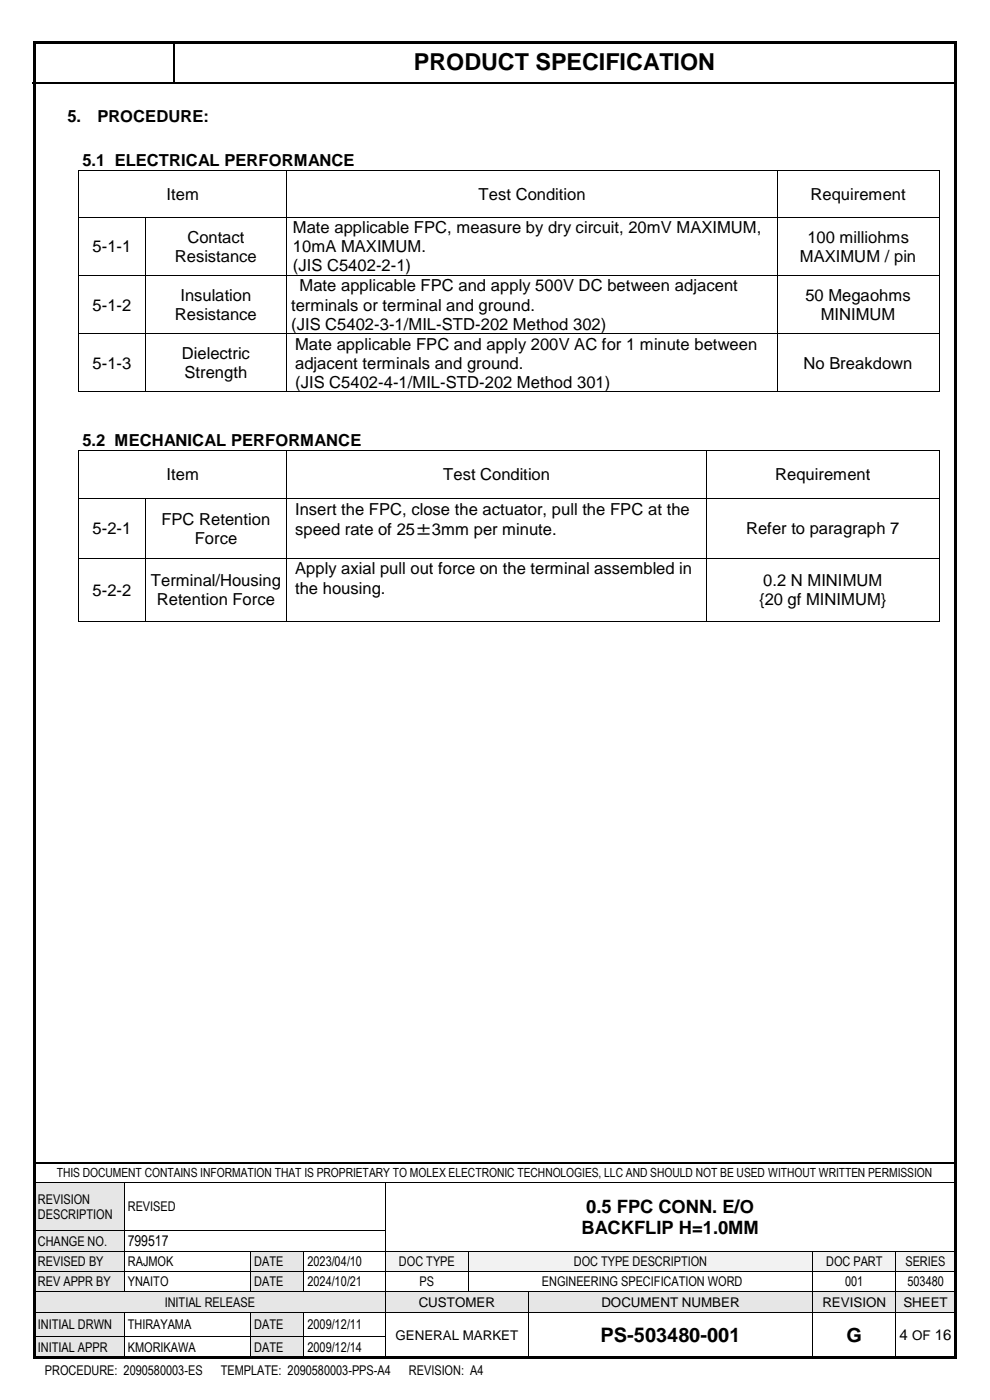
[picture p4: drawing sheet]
<svg xmlns="http://www.w3.org/2000/svg" width="210mm" height="297mm" viewBox="0 0 210 297" stroke-linecap="round" stroke-linejoin="round" font-family="sans-serif">
<defs><g id="words">
<text font-size="5" x="87.8" y="14.9">PRODUCT SPECIFICATION</text>
<g font-size="4.2">
<text x="127.4" y="284.7">PS-503480-001</text>
<text x="179.6" y="284.7">G</text>
</g>
<g font-size="3.9">
<text x="124.4" y="257.3">0.5 FPC CONN. E/O</text>
<text x="123.3" y="261.7">BACKFLIP H=1.0MM</text>
</g>
<g font-size="3.5">
<text x="14.3" y="25.9">5.</text>
<text x="20.7" y="25.9">PROCEDURE:</text>
<text x="17.5" y="35.2">5.1 ELECTRICAL PERFORMANCE</text>
<text x="35.4" y="42.3">Item</text>
<text x="101.5" y="42.3">Test Condition</text>
<text x="172" y="42.3">Requirement</text>
<text x="19.6" y="53.5">5-1-1</text>
<text x="39.8" y="51.5">Contact</text>
<text x="62.2" y="49.5">Mate applicable FPC, measure by dry circuit, 20mV MAXIMUM,</text>
<text x="62.2" y="53.5">10mA MAXIMUM.</text>
<text x="171.3" y="51.5">100 milliohms</text>
<text x="37.1" y="55.5">Resistance</text>
<text x="62.2" y="57.6">(JIS C5402-2-1)</text>
<text x="169.7" y="55.5">MAXIMUM / pin</text>
<text x="19.6" y="65.9">5-1-2</text>
<text x="38.3" y="63.8">Insulation</text>
<text x="61.8" y="65.9">terminals or terminal and ground.</text>
<text x="63.5" y="61.8">Mate applicable FPC and apply 500V DC between adjacent</text>
<text x="170.9" y="63.8">50 Megaohms</text>
<text x="37.1" y="67.9">Resistance</text>
<text x="61.8" y="69.9">(JIS C5402-3-1/MIL-STD-202 Method 302)</text>
<text x="174.1" y="67.9">MINIMUM</text>
<text x="38.6" y="76.2">Dielectric</text>
<text x="62.6" y="74.2">Mate applicable FPC and apply 200V AC for 1 minute between</text>
<text x="19.6" y="78.2">5-1-3</text>
<text x="39.2" y="80.3">Strength</text>
<text x="62.6" y="78.2">adjacent terminals and ground.</text>
<text x="62.6" y="82.3">(JIS C5402-4-1/MIL-STD-202 Method 301)</text>
<text x="170.5" y="78.2">No Breakdown</text>
<text x="17.5" y="94.6">5.2 MECHANICAL PERFORMANCE</text>
<text x="35.4" y="101.9">Item</text>
<text x="94" y="101.9">Test Condition</text>
<text x="164.5" y="101.9">Requirement</text>
<text x="19.6" y="113.4">5-2-1</text>
<text x="34.3" y="111.4">FPC Retention</text>
<text x="62.6" y="109.2">Insert the FPC, close the actuator, pull the FPC at the</text>
<text x="62.6" y="113.5">speed rate of 25±3mm per minute.</text>
<text x="158.3" y="113.4">Refer to paragraph 7</text>
<text x="41.3" y="115.4">Force</text>
<text x="32" y="124.4">Terminal/Housing</text>
<text x="62.6" y="121.9">Apply axial pull out force on the terminal assembled in</text>
<text x="62.6" y="125.9">the housing.</text>
<text x="161.9" y="124.4">0.2 N MINIMUM</text>
<text x="19.6" y="126.4">5-2-2</text>
<text x="33.3" y="128.4">Retention Force</text>
<text x="161" y="128.4">{20 gf MINIMUM}</text>
</g>
<g font-size="3.2">
<text x="27.1" y="264.4">799517</text>
<text x="190.8" y="284.4">4 OF 16</text>
</g>
<g font-size="2.8">
<text x="8" y="255.3">REVISION</text>
<text x="27.1" y="257">REVISED</text>
<text x="8" y="258.6">DESCRIPTION</text>
<text x="8" y="264.2">CHANGE NO.</text>
<text x="8" y="268.6">REVISED BY</text>
<text x="27.1" y="268.6">RAJMOK</text>
<text x="53.9" y="268.6">DATE</text>
<text x="65.2" y="268.6">2023/04/10</text>
<text x="84.6" y="268.6">DOC TYPE</text>
<text x="121.7" y="268.6">DOC TYPE DESCRIPTION</text>
<text x="175.3" y="268.6">DOC PART</text>
<text x="192.1" y="268.6">SERIES</text>
<text x="8" y="272.9">REV APPR BY</text>
<text x="27.1" y="272.9">YNAITO</text>
<text x="53.9" y="272.9">DATE</text>
<text x="65.2" y="272.9">2024/10/21</text>
<text x="89" y="272.9">PS</text>
<text x="114.9" y="272.9">ENGINEERING SPECIFICATION WORD</text>
<text x="179.3" y="272.9">001</text>
<text x="192.5" y="272.9">503480</text>
<text x="8" y="281.9">INITIAL DRWN</text>
<text x="27.1" y="281.9">THIRAYAMA</text>
<text x="34.9" y="277.2">INITIAL RELEASE</text>
<text x="53.9" y="281.9">DATE</text>
<text x="65.2" y="281.9">2009/12/11</text>
<text x="88.8" y="277.2">CUSTOMER</text>
<text x="127.6" y="277.2">DOCUMENT NUMBER</text>
<text x="174.4" y="277.2">REVISION</text>
<text x="191.6" y="277.2">SHEET</text>
<text x="8" y="286.7">INITIAL APPR</text>
<text x="27.1" y="286.7">KMORIKAWA</text>
<text x="53.9" y="286.7">DATE</text>
<text x="65.2" y="286.7">2009/12/14</text>
<text x="83.9" y="284.2">GENERAL MARKET</text>
<text x="9.5" y="291.8">PROCEDURE: 2090580003-ES</text>
<text x="46.8" y="291.8">TEMPLATE: 2090580003-PPS-A4</text>
<text x="86.8" y="291.8">REVISION: A4</text>
</g>
<text font-size="2.7" x="12" y="249.8">THIS DOCUMENT CONTAINS INFORMATION THAT IS PROPRIETARY TO MOLEX ELECTRONIC TECHNOLOGIES, LLC AND SHOULD NOT BE USED WITHOUT WRITTEN PERMISSION</text>
</g></defs>
<g fill="#000">
<path d="M36.7 8.9h.3v.2h-.3z" fill-rule="evenodd"/>
<path d="M36.7 17.4h.3v.3h-.3z" fill-rule="evenodd"/>
</g>
<path d="M6.9 17.6h29.8M36.9 9.1v8.3M37 17.6h165.8M7.3 246.7h195.3" fill="none" stroke="#000" stroke-width=".34"/>
<g fill="#e6e6e6">
<path d="M7.3 251h19v10h-19z" fill-rule="evenodd"/>
<path d="M8 252.8h17.6v3.2h-17.6z" fill-rule="evenodd"/>
<path d="M8 256h17.6v3.2h-17.6z" fill-rule="evenodd"/>
</g>
<path d="M7.3 250.9h19M26.4 251v10M26.5 250.9h55.2M81.8 251v10M81.9 250.9h120.7" fill="none" stroke="#000" stroke-width=".21"/>
<g fill="#000">
<path d="M26.3 250.9h.2v.1h-.2z" fill-rule="evenodd"/>
<path d="M81.7 250.9h.2v.1h-.2z" fill-rule="evenodd"/>
</g>
<g fill="#e6e6e6">
<path d="M7.3 261.2h19v4.1h-19z" fill-rule="evenodd"/>
<path d="M8 261.7h17.6v3.2h-17.6z" fill-rule="evenodd"/>
</g>
<path d="M7.3 261.1h19M26.4 261.2v4.1M26.5 261.1h55.2M81.8 261.2v4.1" fill="none" stroke="#000" stroke-width=".21"/>
<g fill="#000">
<path d="M26.3 261h.2v.2h-.2z" fill-rule="evenodd"/>
<path d="M81.7 261h.2v.2h-.2z" fill-rule="evenodd"/>
</g>
<g fill="#e6e6e6">
<path d="M7.3 265.5h19v4.2h-19z" fill-rule="evenodd"/>
<path d="M8 266h17.6v3.2h-17.6z" fill-rule="evenodd"/>
</g>
<g fill="#fff">
<path d="M26.5 265.5h26.6v4.2h-26.6z" fill-rule="evenodd"/>
<path d="M27.1 266h25.3v3.2h-25.3z" fill-rule="evenodd"/>
</g>
<g fill="#e6e6e6">
<path d="M53.3 265.5h11.1v4.2h-11.1z" fill-rule="evenodd"/>
<path d="M53.9 266h9.8v3.2h-9.8z" fill-rule="evenodd"/>
</g>
<g fill="#f2f2f2">
<path d="M81.8 265.5h17.5v4.2h-17.5z" fill-rule="evenodd"/>
<path d="M82.5 266h16.2v3.2h-16.2z" fill-rule="evenodd"/>
<path d="M99.5 265.5h72.8v4.2h-72.8z" fill-rule="evenodd"/>
<path d="M100.1 266h71.6v3.2h-71.6z" fill-rule="evenodd"/>
<path d="M172.5 265.5h17.5v4.2h-17.5z" fill-rule="evenodd"/>
<path d="M173.2 266h16.1v3.2h-16.1z" fill-rule="evenodd"/>
<path d="M190.2 265.5h12.4v4.2h-12.4z" fill-rule="evenodd"/>
<path d="M190.8 266h11v3.2h-11z" fill-rule="evenodd"/>
</g>
<g fill="none" stroke="#000" stroke-width=".21">
<path d="M7.3 265.4h19M26.4 265.5v4.2M26.5 265.4h26.6M53.2 265.5v4.2M53.3 265.4h11.1M64.5 265.5v4.2M64.6 265.4h17.1M81.8 265.5v4.2M81.9 265.4h17.4M99.4 265.5v4.2M99.5 265.4h72.9M172.5 265.5v4.2"/>
<path d="M172.5 265.4h17.5M190.1 265.5v4.2M190.2 265.4h12.5"/>
</g>
<g fill="#000">
<path d="M26.3 265.3h.2v.2h-.2z" fill-rule="evenodd"/>
<path d="M53.1 265.3h.2v.2h-.2z" fill-rule="evenodd"/>
<path d="M64.4 265.3h.2v.2h-.2z" fill-rule="evenodd"/>
<path d="M81.7 265.3h.2v.2h-.2z" fill-rule="evenodd"/>
<path d="M99.3 265.3h.2v.2h-.2z" fill-rule="evenodd"/>
<path d="M172.4 265.3h.1v.2h-.1z" fill-rule="evenodd"/>
<path d="M190 265.3h.2v.2h-.2z" fill-rule="evenodd"/>
</g>
<g fill="#e6e6e6">
<path d="M7.3 269.8h19v4.2h-19z" fill-rule="evenodd"/>
<path d="M8 270.3h17.6v3.2h-17.6z" fill-rule="evenodd"/>
</g>
<g fill="#fff">
<path d="M26.5 269.8h26.6v4.2h-26.6z" fill-rule="evenodd"/>
<path d="M27.1 270.3h25.3v3.2h-25.3z" fill-rule="evenodd"/>
</g>
<g fill="#e6e6e6">
<path d="M53.3 269.8h11.1v4.2h-11.1z" fill-rule="evenodd"/>
<path d="M53.9 270.3h9.8v3.2h-9.8z" fill-rule="evenodd"/>
</g>
<g fill="#fff">
<path d="M64.6 269.8h17.1v4.2h-17.1z" fill-rule="evenodd"/>
<path d="M65.2 270.3h15.8v3.2h-15.8z" fill-rule="evenodd"/>
</g>
<g fill="none" stroke="#000" stroke-width=".21">
<path d="M7.3 269.7h19M26.4 269.8v4.2M26.5 269.7h26.6M53.2 269.8v4.2M53.3 269.7h11.1M64.5 269.8v4.2M64.6 269.7h17.1M81.8 269.8v4.2M81.9 269.7h17.4M99.4 269.8v4.2M99.5 269.7h72.9M172.5 269.8v4.2"/>
<path d="M172.5 269.7h17.5M190.1 269.8v4.2M190.2 269.7h12.5"/>
</g>
<g fill="#000">
<path d="M26.3 269.7h.2v.1h-.2z" fill-rule="evenodd"/>
<path d="M53.1 269.7h.2v.1h-.2z" fill-rule="evenodd"/>
<path d="M64.4 269.7h.2v.1h-.2z" fill-rule="evenodd"/>
<path d="M81.7 269.7h.2v.1h-.2z" fill-rule="evenodd"/>
<path d="M99.3 269.7h.2v.1h-.2z" fill-rule="evenodd"/>
<path d="M172.4 269.7h.1v.1h-.1z" fill-rule="evenodd"/>
<path d="M190 269.7h.2v.1h-.2z" fill-rule="evenodd"/>
</g>
<g fill="#e6e6e6">
<path d="M7.3 274.1h74.4v4.2h-74.4z" fill-rule="evenodd"/>
<path d="M8 274.6h73v3.2h-73z" fill-rule="evenodd"/>
<path d="M81.8 274.1h30.2v4.2h-30.2z" fill-rule="evenodd"/>
<path d="M82.5 274.6h28.9v3.3h-28.9z" fill-rule="evenodd"/>
<path d="M112.2 274.1h60.1v4.2h-60.1z" fill-rule="evenodd"/>
<path d="M112.8 274.6h58.9v3.3h-58.9z" fill-rule="evenodd"/>
<path d="M172.5 274.1h17.5v4.2h-17.5z" fill-rule="evenodd"/>
<path d="M173.2 274.6h16.1v3.3h-16.1z" fill-rule="evenodd"/>
<path d="M190.2 274.1h12.4v4.2h-12.4z" fill-rule="evenodd"/>
<path d="M190.8 274.6h11v3.3h-11z" fill-rule="evenodd"/>
</g>
<g fill="none" stroke="#000" stroke-width=".21">
<path d="M7.3 274.1h19M26.5 274.1h26.6M53.3 274.1h11.1M64.6 274.1h17.1M81.8 274.1v4.2M81.9 274.1h17.4M99.5 274.1h12.5M112.1 274.1v4.2M112.2 274.1h60.2M172.5 274.1v4.2M172.5 274.1h17.5M190.1 274.1v4.2"/>
<path d="M190.2 274.1h12.5"/>
</g>
<g fill="#000">
<path d="M26.3 274h.2v.1h-.2z" fill-rule="evenodd"/>
<path d="M53.1 274h.2v.1h-.2z" fill-rule="evenodd"/>
<path d="M64.4 274h.2v.1h-.2z" fill-rule="evenodd"/>
<path d="M81.7 274h.2v.1h-.2z" fill-rule="evenodd"/>
<path d="M99.3 274h.2v.1h-.2z" fill-rule="evenodd"/>
<path d="M112 274h.2v.1h-.2z" fill-rule="evenodd"/>
<path d="M172.4 274h.1v.1h-.1z" fill-rule="evenodd"/>
<path d="M190 274h.2v.1h-.2z" fill-rule="evenodd"/>
</g>
<g fill="#e6e6e6">
<path d="M7.3 278.5h19v4.9h-19z" fill-rule="evenodd"/>
<path d="M8 279.3h17.6v3.2h-17.6z" fill-rule="evenodd"/>
<path d="M53.3 278.5h11.1v4.9h-11.1z" fill-rule="evenodd"/>
<path d="M53.9 279.3h9.8v3.2h-9.8z" fill-rule="evenodd"/>
</g>
<g fill="#fff">
<path d="M112.2 278.5h60.1v9.5h-60.1z" fill-rule="evenodd"/>
<path d="M112.8 280.8h58.9v4.9h-58.9z" fill-rule="evenodd"/>
<path d="M172.5 278.5h17.5v9.5h-17.5z" fill-rule="evenodd"/>
<path d="M173.2 280.8h16.1v4.9h-16.1z" fill-rule="evenodd"/>
<path d="M190.2 278.5h12.4v9.5h-12.4z" fill-rule="evenodd"/>
<path d="M190.8 281.4h11v3.6h-11z" fill-rule="evenodd"/>
</g>
<g fill="none" stroke="#000" stroke-width=".21">
<path d="M7.3 278.4h19M26.4 278.5v4.9M26.5 278.4h26.6M53.2 278.5v4.9M53.3 278.4h11.1M64.5 278.5v4.9M64.6 278.4h17.1M81.8 278.5v4.9M81.9 278.4h30.1M112.1 278.5v4.9M112.2 278.4h60.2M172.5 278.5v4.9"/>
<path d="M172.5 278.4h17.5M190.1 278.5v4.9M190.2 278.4h12.5"/>
</g>
<g fill="#000">
<path d="M26.3 278.3h.2v.2h-.2z" fill-rule="evenodd"/>
<path d="M53.1 278.3h.2v.2h-.2z" fill-rule="evenodd"/>
<path d="M64.4 278.3h.2v.2h-.2z" fill-rule="evenodd"/>
<path d="M81.7 278.3h.2v.2h-.2z" fill-rule="evenodd"/>
<path d="M112 278.3h.2v.2h-.2z" fill-rule="evenodd"/>
<path d="M172.4 278.3h.1v.2h-.1z" fill-rule="evenodd"/>
<path d="M190 278.3h.2v.2h-.2z" fill-rule="evenodd"/>
</g>
<g fill="#e6e6e6">
<path d="M7.3 283.5h19v4.5h-19z" fill-rule="evenodd"/>
<path d="M8 284.1h17.6v3.3h-17.6z" fill-rule="evenodd"/>
<path d="M53.3 283.5h11.1v4.5h-11.1z" fill-rule="evenodd"/>
<path d="M53.9 284.1h9.8v3.3h-9.8z" fill-rule="evenodd"/>
</g>
<g fill="none" stroke="#000" stroke-width=".21">
<path d="M16.7 36.2v9.8M16.8 36.1h44M60.8 36.2v9.8M60.9 36.1h103.9M164.9 36.2v9.8M165 36.1h34.1M199.2 36.2v9.8M16.7 46.2v12.1M16.7 58.5v12.2M16.8 46.1h13.9M16.8 58.4h13.9M30.8 46.2v12.1"/>
<path d="M30.8 58.5v12.2M30.9 46.1h29.9M30.9 58.4h29.9M60.8 46.2v12.1M60.8 58.5v12.2M60.9 46.1h103.9M60.9 58.4h103.9M164.9 46.2v12.1M164.9 58.5v12.2M165 46.1h34.1M165 58.4h34.1M199.2 46.2v12.1"/>
<path d="M199.2 58.5v12.2M16.7 70.9v12.2M16.8 70.8h13.9M30.8 70.9v12.2M30.9 70.8h29.9M60.8 70.9v12.2M60.9 70.8h103.9M164.9 70.9v12.2M165 70.8h34.1M199.2 70.9v12.2M16.7 95.6v10.1M16.8 83.1h13.9"/>
<path d="M16.8 95.5h44M30.9 83.1h29.9M60.8 95.6v10.1M60.9 83.1h103.9M60.9 95.5h88.9M149.8 95.6v10.1M149.9 95.5h49.2M165 83.1h34.1M199.2 95.6v10.1M16.7 105.9v12.5M16.7 118.6v13.1M16.8 105.8h13.9"/>
<path d="M16.8 118.5h13.9M30.8 105.9v12.5M30.8 118.6v13.1M30.9 105.8h29.9M30.9 118.5h29.9M60.8 105.9v12.5M60.8 118.6v13.1M60.9 105.8h88.9M60.9 118.5h88.9M149.8 105.9v12.5M149.8 118.6v13.1M149.9 105.8h49.2"/>
<path d="M149.9 118.5h49.2M199.2 105.9v12.5M199.2 118.6v13.1M16.8 131.8h13.9M30.9 131.8h29.9M60.9 131.8h88.9M149.9 131.8h49.2M7.3 283.5h19M26.4 283.5v4.5M26.5 283.5h26.6M53.2 283.5v4.5M53.3 283.5h11.1"/>
<path d="M64.5 283.5v4.5M64.6 283.5h17.1M81.8 283.5v4.5M112.1 283.5v4.5M172.5 283.5v4.5M190.1 283.5v4.5"/>
</g>
<g fill="#000">
<path d="M7 8.8h.5v.5h-.5z" fill-rule="evenodd"/>
<path d="M7 8.8h.5v.5h-.5z" fill-rule="evenodd"/>
<path d="M7.5 8.8h195v.5h-195z" fill-rule="evenodd"/>
<path d="M202.5 8.8h.5v.5h-.5z" fill-rule="evenodd"/>
<path d="M202.5 8.8h.5v.5h-.5z" fill-rule="evenodd"/>
<path d="M16.6 36h.2v.2h-.2z" fill-rule="evenodd"/>
<path d="M16.6 36h.2v.2h-.2z" fill-rule="evenodd"/>
<path d="M60.8 36h.1v.2h-.1z" fill-rule="evenodd"/>
<path d="M164.8 36h.2v.2h-.2z" fill-rule="evenodd"/>
<path d="M199.1 36h.2v.2h-.2z" fill-rule="evenodd"/>
<path d="M199.1 36h.2v.2h-.2z" fill-rule="evenodd"/>
<path d="M16.6 46h.2v.2h-.2z" fill-rule="evenodd"/>
<path d="M16.6 58.3h.2v.2h-.2z" fill-rule="evenodd"/>
<path d="M30.7 46h.2v.2h-.2z" fill-rule="evenodd"/>
<path d="M30.7 58.3h.2v.2h-.2z" fill-rule="evenodd"/>
<path d="M60.8 46h.1v.2h-.1z" fill-rule="evenodd"/>
<path d="M60.8 58.3h.1v.2h-.1z" fill-rule="evenodd"/>
<path d="M164.8 46h.2v.2h-.2z" fill-rule="evenodd"/>
<path d="M164.8 58.3h.2v.2h-.2z" fill-rule="evenodd"/>
<path d="M199.1 46h.2v.2h-.2z" fill-rule="evenodd"/>
<path d="M199.1 58.3h.2v.2h-.2z" fill-rule="evenodd"/>
<path d="M16.6 70.7h.2v.2h-.2z" fill-rule="evenodd"/>
<path d="M30.7 70.7h.2v.2h-.2z" fill-rule="evenodd"/>
<path d="M60.8 70.7h.1v.2h-.1z" fill-rule="evenodd"/>
<path d="M164.8 70.7h.2v.2h-.2z" fill-rule="evenodd"/>
<path d="M199.1 70.7h.2v.2h-.2z" fill-rule="evenodd"/>
<path d="M16.6 83.1h.2v.1h-.2z" fill-rule="evenodd"/>
<path d="M16.6 83.1h.2v.1h-.2z" fill-rule="evenodd"/>
<path d="M16.6 95.4h.2v.2h-.2z" fill-rule="evenodd"/>
<path d="M16.6 95.4h.2v.2h-.2z" fill-rule="evenodd"/>
<path d="M30.7 83.1h.2v.1h-.2z" fill-rule="evenodd"/>
<path d="M60.8 83.1h.1v.1h-.1z" fill-rule="evenodd"/>
<path d="M60.8 95.4h.1v.2h-.1z" fill-rule="evenodd"/>
<path d="M149.8 95.4h.1v.2h-.1z" fill-rule="evenodd"/>
<path d="M164.8 83.1h.2v.1h-.2z" fill-rule="evenodd"/>
<path d="M199.1 83.1h.2v.1h-.2z" fill-rule="evenodd"/>
<path d="M199.1 83.1h.2v.1h-.2z" fill-rule="evenodd"/>
<path d="M199.1 95.4h.2v.2h-.2z" fill-rule="evenodd"/>
<path d="M199.1 95.4h.2v.2h-.2z" fill-rule="evenodd"/>
<path d="M16.6 105.7h.2v.2h-.2z" fill-rule="evenodd"/>
<path d="M16.6 118.4h.2v.2h-.2z" fill-rule="evenodd"/>
<path d="M30.7 105.7h.2v.2h-.2z" fill-rule="evenodd"/>
<path d="M30.7 118.4h.2v.2h-.2z" fill-rule="evenodd"/>
<path d="M60.8 105.7h.1v.2h-.1z" fill-rule="evenodd"/>
<path d="M60.8 118.4h.1v.2h-.1z" fill-rule="evenodd"/>
<path d="M149.8 105.7h.1v.2h-.1z" fill-rule="evenodd"/>
<path d="M149.8 118.4h.1v.2h-.1z" fill-rule="evenodd"/>
<path d="M199.1 105.7h.2v.2h-.2z" fill-rule="evenodd"/>
<path d="M199.1 118.4h.2v.2h-.2z" fill-rule="evenodd"/>
<path d="M16.6 131.7h.2v.2h-.2z" fill-rule="evenodd"/>
<path d="M16.6 131.7h.2v.2h-.2z" fill-rule="evenodd"/>
<path d="M30.7 131.7h.2v.2h-.2z" fill-rule="evenodd"/>
<path d="M60.8 131.7h.1v.2h-.1z" fill-rule="evenodd"/>
<path d="M149.8 131.7h.1v.2h-.1z" fill-rule="evenodd"/>
<path d="M199.1 131.7h.2v.2h-.2z" fill-rule="evenodd"/>
<path d="M199.1 131.7h.2v.2h-.2z" fill-rule="evenodd"/>
<path d="M7 9.3h.5v278.4h-.5z" fill-rule="evenodd"/>
<path d="M7 287.7h.5v.5h-.5z" fill-rule="evenodd"/>
<path d="M7 287.7h.5v.5h-.5z" fill-rule="evenodd"/>
<path d="M7.5 287.7h195v.5h-195z" fill-rule="evenodd"/>
<path d="M26.3 283.4h.2v.1h-.2z" fill-rule="evenodd"/>
<path d="M53.1 283.4h.2v.1h-.2z" fill-rule="evenodd"/>
<path d="M64.4 283.4h.2v.1h-.2z" fill-rule="evenodd"/>
<path d="M81.7 283.4h.2v.1h-.2z" fill-rule="evenodd"/>
<path d="M112 283.4h.2v.1h-.2z" fill-rule="evenodd"/>
<path d="M172.4 283.4h.1v.1h-.1z" fill-rule="evenodd"/>
<path d="M190 283.4h.2v.1h-.2z" fill-rule="evenodd"/>
<path d="M202.5 9.3h.5v278.4h-.5z" fill-rule="evenodd"/>
<path d="M202.5 287.7h.5v.5h-.5z" fill-rule="evenodd"/>
<path d="M202.5 287.7h.5v.5h-.5z" fill-rule="evenodd"/>
</g>
<use href="#words"/>
</svg>
